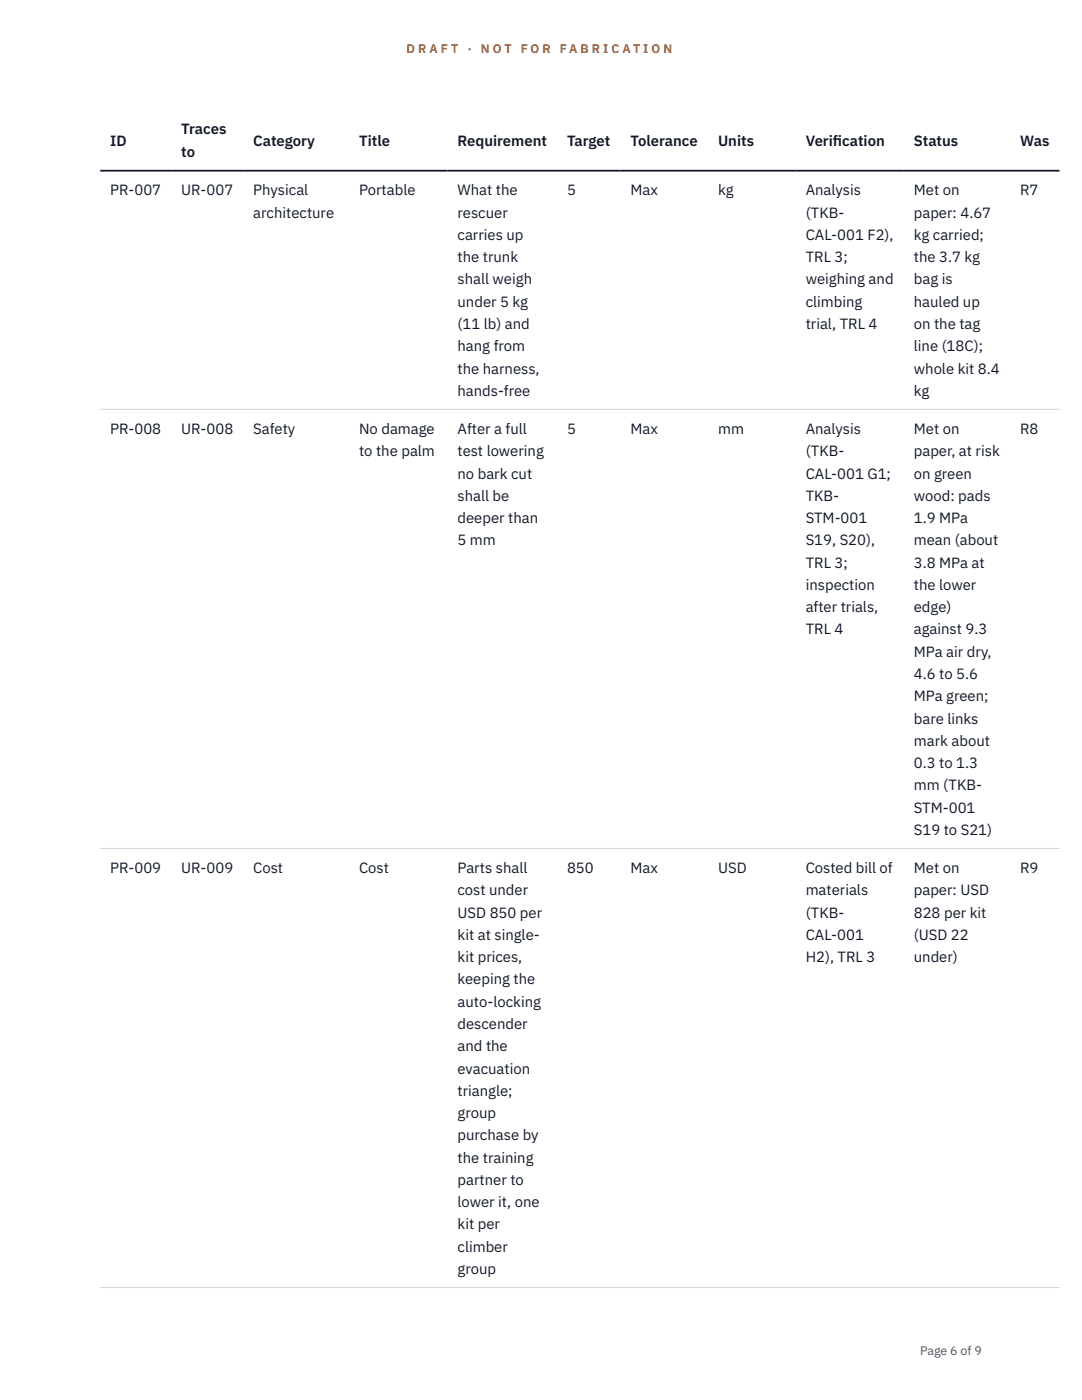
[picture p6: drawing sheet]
<svg xmlns="http://www.w3.org/2000/svg" width="216mm" height="279mm" viewBox="0 0 216 279" stroke-linecap="round" stroke-linejoin="round" font-family="sans-serif">
<defs><g id="words">
<g font-size="3" fill="#111827">
<text x="22" y="29.1">ID</text>
<text x="36.2" y="26.8">Traces</text>
<text x="50.5" y="29.1">Category</text>
<text x="71.7" y="29.1">Title</text>
<text x="91.3" y="29.1">Requirement</text>
<text x="113.1" y="29.1">Target</text>
<text x="125.8" y="29.1">Tolerance</text>
<text x="143.3" y="29.1">Units</text>
<text x="160.8" y="29.1">Verif</text>
<text x="166.2" y="29.1">ication</text>
<text x="182.3" y="29.1">Status</text>
<text x="203.5" y="29.1">Was</text>
<text x="36.2" y="31.3">to</text>
<text x="22" y="39">PR-007</text>
<text x="36.2" y="39">UR-007</text>
<text x="50.5" y="39">Physical</text>
<text x="71.7" y="39">Portable</text>
<text x="91.3" y="39">What the</text>
<text x="113.1" y="39">5</text>
<text x="125.8" y="39">Max</text>
<text x="143.3" y="39">kg</text>
<text x="160.8" y="39">Analysis</text>
<text x="182.3" y="39">Met on</text>
<text x="203.5" y="39">R7</text>
<text x="50.5" y="43.4">architecture</text>
<text x="91.3" y="43.4">rescuer</text>
<text x="91.3" y="47.9">carries up</text>
<text x="160.8" y="43.4">(TKB-</text>
<text x="160.8" y="47.9">CAL-001 F2),</text>
<text x="182.3" y="43.4">paper: 4.67</text>
<text x="182.3" y="47.9">kg carried;</text>
<text x="91.3" y="52.3">the trunk</text>
<text x="160.8" y="52.3">TRL 3;</text>
<text x="182.3" y="52.3">the 3.7 kg</text>
<text x="91.3" y="56.8">shall weigh</text>
<text x="160.8" y="56.8">weighing and</text>
<text x="182.3" y="56.8">bag is</text>
<text x="91.3" y="61.2">under 5 kg</text>
<text x="91.3" y="65.7">(11 lb) and</text>
<text x="160.8" y="61.2">climbing</text>
<text x="160.8" y="65.7">trial, TRL 4</text>
<text x="182.3" y="61.2">hauled up</text>
<text x="182.3" y="65.7">on the tag</text>
<text x="91.3" y="70.1">hang from</text>
<text x="182.3" y="70.1">line (18C);</text>
<text x="91.3" y="74.5">the harness,</text>
<text x="182.3" y="74.5">whole kit 8.4</text>
<text x="91.3" y="79">hands-free</text>
<text x="182.3" y="79">kg</text>
<text x="22" y="86.6">PR-008</text>
<text x="36.2" y="86.6">UR-008</text>
<text x="50.5" y="86.6">Safety</text>
<text x="71.7" y="86.6">No damage</text>
<text x="91.3" y="86.6">After a full</text>
<text x="113.1" y="86.6">5</text>
<text x="125.8" y="86.6">Max</text>
<text x="143.3" y="86.6">mm</text>
<text x="160.8" y="86.6">Analysis</text>
<text x="182.3" y="86.6">Met on</text>
<text x="203.5" y="86.6">R8</text>
<text x="71.7" y="91.1">to the palm</text>
<text x="91.3" y="91.1">test lowering</text>
<text x="91.3" y="95.5">no bark cut</text>
<text x="160.8" y="91.1">(TKB-</text>
<text x="160.8" y="95.5">CAL-001 G1;</text>
<text x="182.3" y="91.1">paper, at risk</text>
<text x="182.3" y="95.5">on green</text>
<text x="91.3" y="99.9">shall be</text>
<text x="160.8" y="99.9">TKB-</text>
<text x="182.3" y="99.9">wood: pads</text>
<text x="91.3" y="104.4">deeper than</text>
<text x="160.8" y="104.4">STM-001</text>
<text x="182.3" y="104.4">1.9 MPa</text>
<text x="91.3" y="108.8">5 mm</text>
<text x="160.8" y="108.8">S19, S20),</text>
<text x="160.8" y="113.3">TRL 3;</text>
<text x="182.3" y="108.8">mean (about</text>
<text x="182.3" y="113.3">3.8 MPa at</text>
<text x="160.8" y="117.7">inspection</text>
<text x="182.3" y="117.7">the lower</text>
<text x="160.8" y="122.2">after trials,</text>
<text x="182.3" y="122.2">edge)</text>
<text x="160.8" y="126.6">TRL 4</text>
<text x="182.3" y="126.6">against 9.3</text>
<text x="182.3" y="131.1">MPa air dry,</text>
<text x="182.3" y="135.5">4.6 to 5.6</text>
<text x="182.3" y="140">MPa green;</text>
<text x="182.3" y="144.4">bare links</text>
<text x="182.3" y="148.8">mark about</text>
<text x="182.3" y="153.3">0.3 to 1.3</text>
<text x="182.3" y="157.7">mm (TKB-</text>
<text x="182.3" y="162.2">STM-001</text>
<text x="182.3" y="166.6">S19 to S21)</text>
<text x="22" y="174.2">PR-009</text>
<text x="36.2" y="174.2">UR-009</text>
<text x="50.5" y="174.2">Cost</text>
<text x="71.7" y="174.2">Cost</text>
<text x="91.3" y="174.2">Parts shall</text>
<text x="91.3" y="178.7">cost under</text>
<text x="113.1" y="174.2">850</text>
<text x="125.8" y="174.2">Max</text>
<text x="143.3" y="174.2">USD</text>
<text x="160.8" y="174.2">Costed bill of</text>
<text x="160.8" y="178.7">materials</text>
<text x="182.3" y="174.2">Met on</text>
<text x="182.3" y="178.7">paper: USD</text>
<text x="203.5" y="174.2">R9</text>
<text x="91.3" y="183.1">USD 850 per</text>
<text x="160.8" y="183.1">(TKB-</text>
<text x="182.3" y="183.1">828 per kit</text>
<text x="91.3" y="187.6">kit at single-</text>
<text x="160.8" y="187.6">CAL-001</text>
<text x="182.3" y="187.6">(USD 22</text>
<text x="91.3" y="192">kit prices,</text>
<text x="91.3" y="196.5">keeping the</text>
<text x="160.8" y="192">H2), TRL 3</text>
<text x="182.3" y="192">under)</text>
<text x="91.3" y="200.9">auto-locking</text>
<text x="91.3" y="205.4">descender</text>
<text x="91.3" y="209.8">and the</text>
<text x="91.3" y="214.3">evacuation</text>
<text x="91.3" y="218.7">triangle;</text>
<text x="91.3" y="223.1">group</text>
<text x="91.3" y="227.6">purchase by</text>
<text x="91.3" y="232">the training</text>
<text x="91.3" y="236.5">partner to</text>
<text x="91.3" y="240.9">lower it, one</text>
<text x="91.3" y="245.4">kit per</text>
<text x="91.3" y="249.8">climber</text>
<text x="91.3" y="254.3">group</text>
</g>
<g font-size="2.5" fill="#b45309">
<text x="81.1" y="10.5">D R A F T</text>
<text x="93.3" y="10.5">·</text>
<text x="95.9" y="10.5">N O T</text>
<text x="103.9" y="10.5">F O R</text>
<text x="111.7" y="10.5">F A B R I C A T I O N</text>
</g>
<text font-size="2.5" fill="#4b5563" x="183.6" y="270.3">Page 6 of 9</text>
</g></defs>
<path d="M20 81.7h191.4M20 169.3h191.4M20 257h191.4" fill="none" stroke="#d1d5db" stroke-width=".2"/>
<path d="M20 34.1h191.4" fill="none" stroke="#111827" stroke-width=".35"/>
<use href="#words"/>
</svg>
